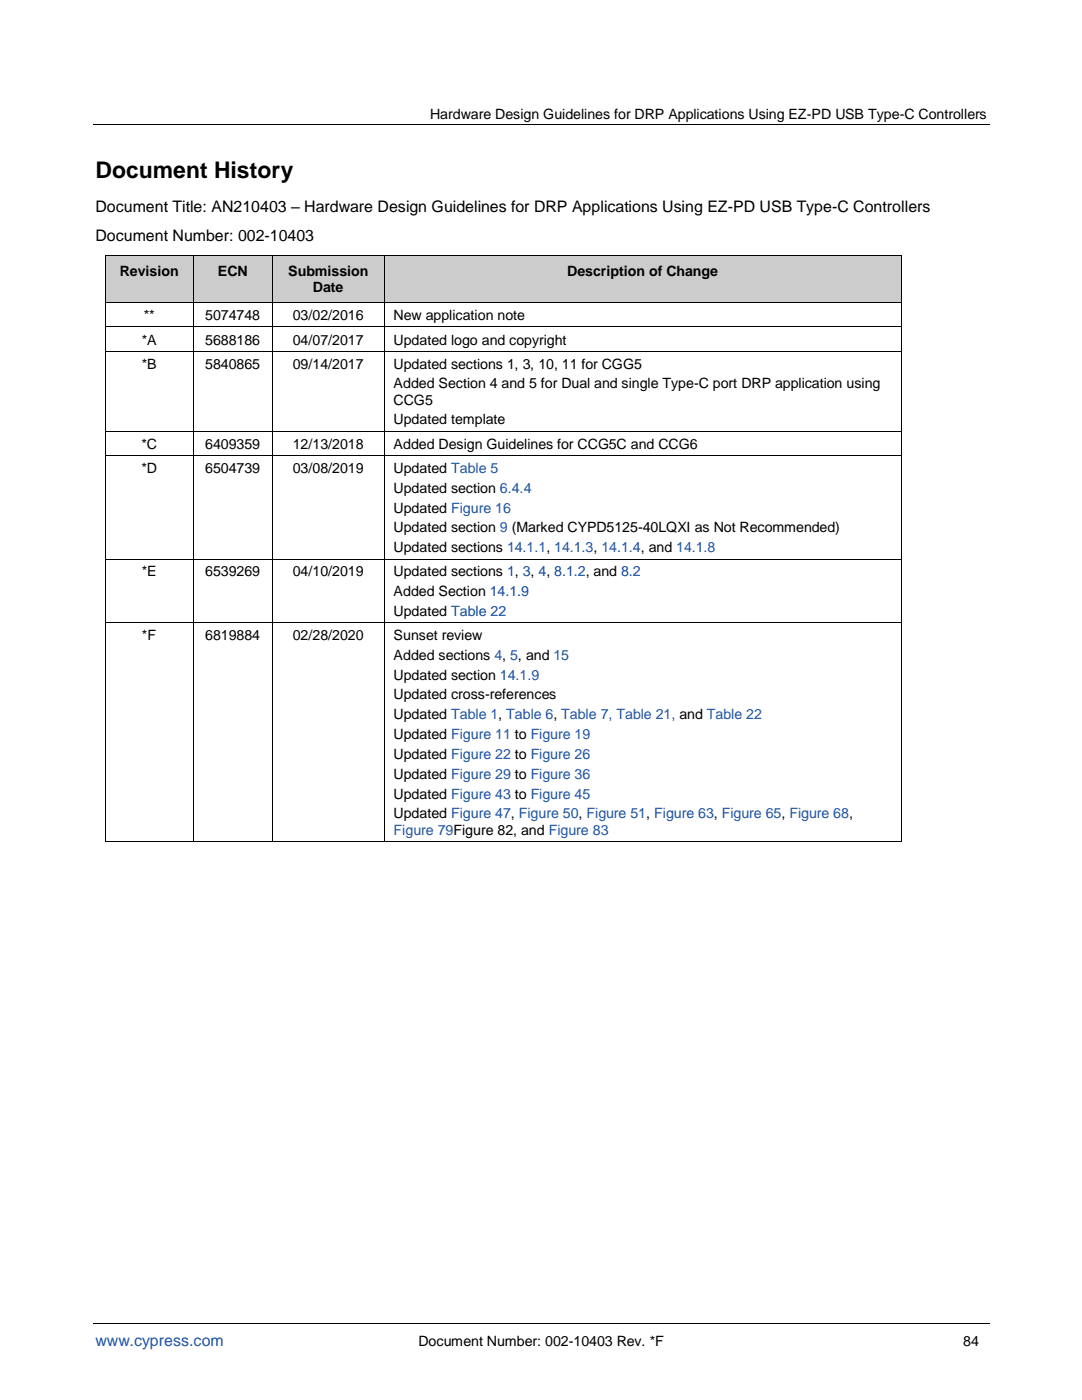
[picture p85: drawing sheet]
<svg xmlns="http://www.w3.org/2000/svg" width="216mm" height="279mm" viewBox="0 0 216 279" stroke-linecap="round" stroke-linejoin="round" font-family="sans-serif">
<defs><g id="words">
<text font-size="4.6" x="19" y="35.5">Document History</text>
<g font-size="3.2">
<text x="19" y="42.3">Document Title: AN210403 – Hardware Design Guidelines for DRP Applications Using EZ-PD USB Type-C Controllers</text>
<text x="19" y="48.1">Document Number: 002-10403</text>
</g>
<text font-size="3.2" fill="#1f52a2" x="19" y="268.6">www.cypress.com</text>
<g font-size="2.8">
<text x="85.8" y="23.7">Hardware Design Guidelines for DRP Applications Using EZ-PD USB Type-C Controllers</text>
<text x="23.9" y="55.1">Revision</text>
<text x="43.5" y="55.1">ECN</text>
<text x="57.5" y="55.1">Submission</text>
<text x="62.4" y="58.3">Date</text>
<text x="113.2" y="55.1">Description of Change</text>
<text x="28.7" y="63.9">**</text>
<text x="40.9" y="63.9">5074748</text>
<text x="58.4" y="63.9">03/02/2016</text>
<text x="78.5" y="63.9">New application note</text>
<text x="28.3" y="68.8">*A</text>
<text x="40.9" y="68.8">5688186</text>
<text x="58.4" y="68.8">04/07/2017</text>
<text x="78.5" y="68.8">Updated logo and copyright</text>
<text x="28.3" y="73.6">*B</text>
<text x="40.9" y="73.6">5840865</text>
<text x="58.4" y="73.6">09/14/2017</text>
<text x="78.5" y="73.6">Updated sections 1, 3, 10, 11 for CGG5</text>
<text x="78.5" y="77.5">Added Section 4 and 5 for Dual and single Type-C port DRP application using</text>
<text x="78.5" y="80.7">CCG5</text>
<text x="28.2" y="89.5">*C</text>
<text x="40.9" y="89.5">6409359</text>
<text x="58.4" y="89.5">12/13/2018</text>
<text x="78.5" y="84.7">Updated template</text>
<text x="78.5" y="89.5">Added Design Guidelines for CCG5C and CCG6</text>
<text x="28.2" y="94.4">*D</text>
<text x="40.9" y="94.4">6504739</text>
<text x="58.4" y="94.4">03/08/2019</text>
<text x="78.5" y="94.4">Updated Table 5</text>
<text x="78.5" y="98.3">Updated section 6.4.4</text>
<text x="78.5" y="102.3">Updated Figure 16</text>
<text x="78.5" y="106.2">Updated section 9 (Marked CYPD5125-40LQXI as Not Recommended)</text>
<text x="78.5" y="110.2">Updated sections 14.1.1, 14.1.3, 14.1.4, and 14.1.8</text>
<text x="28.3" y="115">*E</text>
<text x="40.9" y="115">6539269</text>
<text x="58.4" y="115">04/10/2019</text>
<text x="78.5" y="115">Updated sections 1, 3, 4, 8.1.2, and 8.2</text>
<text x="78.5" y="119">Added Section 14.1.9</text>
<text x="78.5" y="122.9">Updated Table 22</text>
<text x="28.3" y="127.8">*F</text>
<text x="40.9" y="127.8">6819884</text>
<text x="58.4" y="127.8">02/28/2020</text>
<text x="78.5" y="127.8">Sunset review</text>
<text x="78.5" y="131.7">Added sections 4, 5, and 15</text>
<text x="78.5" y="135.7">Updated section 14.1.9</text>
<text x="78.5" y="139.6">Updated cross-references</text>
<text x="78.5" y="143.6">Updated Table 1, Table 6, Table 7, Table 21, and Table 22</text>
<text x="78.5" y="147.5">Updated Figure 11 to Figure 19</text>
<text x="78.5" y="151.4">Updated Figure 22 to Figure 26</text>
<text x="78.5" y="155.4">Updated Figure 29 to Figure 36</text>
<text x="78.5" y="159.4">Updated Figure 43 to Figure 45</text>
<text x="78.5" y="163.3">Updated Figure 47, Figure 50, Figure 51, Figure 63, Figure 65, Figure 68,</text>
<text x="83.5" y="268.6">Document Number: 002-10403 Rev. *F</text>
<text x="192.2" y="268.6">84</text>
</g>
<text font-size="2.8" fill="#1f51a2" x="78.5" y="166.6">Figure 79Figure 82, and Figure 83</text>
</g></defs>
<path d="M18.5 24.8h178.9M18.5 264.2h178.9" fill="none" stroke="#000" stroke-width=".2"/>
<path d="M10.8 7.8h6.1v22.2h-6.1z" fill-rule="evenodd" fill="#fff"/>
<g fill="#ccc">
<path d="M21.1 51h17.3v9.3h-17.3z" fill-rule="evenodd"/>
<path d="M23 51h13.6v6.1h-13.6z" fill-rule="evenodd"/>
<path d="M38.6 51h15.7v9.3h-15.7z" fill-rule="evenodd"/>
<path d="M40.4 51h12.1v6.1h-12.1z" fill-rule="evenodd"/>
<path d="M54.5 51h22v9.3h-22z" fill-rule="evenodd"/>
<path d="M56.3 51h18.4v4.7h-18.4z" fill-rule="evenodd"/>
<path d="M56.3 55.7h18.4v4.6h-18.4z" fill-rule="evenodd"/>
<path d="M76.7 51h103v9.3h-103z" fill-rule="evenodd"/>
<path d="M78.5 51h99.4v6.1h-99.4z" fill-rule="evenodd"/>
</g>
<g fill="#000">
<path d="M21 50.8h.1v.2h-.1z" fill-rule="evenodd"/>
<path d="M21 50.8h.1v.2h-.1z" fill-rule="evenodd"/>
<path d="M38.4 50.8h.2v.2h-.2z" fill-rule="evenodd"/>
<path d="M54.3 50.8h.2v.2h-.2z" fill-rule="evenodd"/>
<path d="M76.6 50.8h.1v.2h-.1z" fill-rule="evenodd"/>
<path d="M179.7 50.8h.2v.2h-.2z" fill-rule="evenodd"/>
<path d="M179.7 50.8h.2v.2h-.2z" fill-rule="evenodd"/>
<path d="M21 60.3h.1v.2h-.1z" fill-rule="evenodd"/>
<path d="M21 65.2h.1v.1h-.1z" fill-rule="evenodd"/>
<path d="M21 70h.1v.2h-.1z" fill-rule="evenodd"/>
<path d="M38.4 60.3h.2v.2h-.2z" fill-rule="evenodd"/>
<path d="M38.4 65.2h.2v.1h-.2z" fill-rule="evenodd"/>
<path d="M38.4 70h.2v.2h-.2z" fill-rule="evenodd"/>
<path d="M54.3 60.3h.2v.2h-.2z" fill-rule="evenodd"/>
<path d="M54.3 65.2h.2v.1h-.2z" fill-rule="evenodd"/>
<path d="M54.3 70h.2v.2h-.2z" fill-rule="evenodd"/>
<path d="M76.6 60.3h.1v.2h-.1z" fill-rule="evenodd"/>
<path d="M76.6 65.2h.1v.1h-.1z" fill-rule="evenodd"/>
<path d="M76.6 70h.1v.2h-.1z" fill-rule="evenodd"/>
<path d="M179.7 60.3h.2v.2h-.2z" fill-rule="evenodd"/>
<path d="M179.7 65.2h.2v.1h-.2z" fill-rule="evenodd"/>
<path d="M179.7 70h.2v.2h-.2z" fill-rule="evenodd"/>
<path d="M21 86h.1v.2h-.1z" fill-rule="evenodd"/>
<path d="M21 90.8h.1v.2h-.1z" fill-rule="evenodd"/>
<path d="M38.4 86h.2v.2h-.2z" fill-rule="evenodd"/>
<path d="M38.4 90.8h.2v.2h-.2z" fill-rule="evenodd"/>
<path d="M54.3 86h.2v.2h-.2z" fill-rule="evenodd"/>
<path d="M54.3 90.8h.2v.2h-.2z" fill-rule="evenodd"/>
<path d="M76.6 86h.1v.2h-.1z" fill-rule="evenodd"/>
<path d="M76.6 90.8h.1v.2h-.1z" fill-rule="evenodd"/>
<path d="M179.7 86h.2v.2h-.2z" fill-rule="evenodd"/>
<path d="M179.7 90.8h.2v.2h-.2z" fill-rule="evenodd"/>
<path d="M21 111.5h.1v.2h-.1z" fill-rule="evenodd"/>
<path d="M38.4 111.5h.2v.2h-.2z" fill-rule="evenodd"/>
<path d="M54.3 111.5h.2v.2h-.2z" fill-rule="evenodd"/>
<path d="M76.6 111.5h.1v.2h-.1z" fill-rule="evenodd"/>
<path d="M179.7 111.5h.2v.2h-.2z" fill-rule="evenodd"/>
<path d="M21 124.2h.1v.2h-.1z" fill-rule="evenodd"/>
<path d="M38.4 124.2h.2v.2h-.2z" fill-rule="evenodd"/>
<path d="M54.3 124.2h.2v.2h-.2z" fill-rule="evenodd"/>
<path d="M76.6 124.2h.1v.2h-.1z" fill-rule="evenodd"/>
<path d="M179.7 124.2h.2v.2h-.2z" fill-rule="evenodd"/>
<path d="M21 167.9h.1v.1h-.1z" fill-rule="evenodd"/>
<path d="M21 167.9h.1v.1h-.1z" fill-rule="evenodd"/>
<path d="M38.4 167.9h.2v.1h-.2z" fill-rule="evenodd"/>
<path d="M54.3 167.9h.2v.1h-.2z" fill-rule="evenodd"/>
<path d="M76.6 167.9h.1v.1h-.1z" fill-rule="evenodd"/>
<path d="M179.7 167.9h.2v.1h-.2z" fill-rule="evenodd"/>
<path d="M179.7 167.9h.2v.1h-.2z" fill-rule="evenodd"/>
</g>
<g fill="none" stroke="#000" stroke-width=".2">
<path d="M21 51v9.3M21.1 50.9h17.3M38.5 51v9.3M38.6 50.9h15.7M54.4 51v9.3M54.5 50.9h22.1M76.6 51v9.3M76.7 50.9h103M179.8 51v9.3M21 60.5v4.7M21 65.3v4.7M21 70.2v15.8"/>
<path d="M21.1 60.4h17.3M21.1 65.2h17.3M21.1 70.1h17.3M38.5 60.5v4.7M38.5 65.3v4.7M38.5 70.2v15.8M38.6 60.4h15.7M38.6 65.2h15.7M38.6 70.1h15.7M54.4 60.5v4.7M54.4 65.3v4.7M54.4 70.2v15.8"/>
<path d="M54.5 60.4h22.1M54.5 65.2h22.1M54.5 70.1h22.1M76.6 60.5v4.7M76.6 65.3v4.7M76.6 70.2v15.8M76.7 60.4h103M76.7 65.2h103M76.7 70.1h103M179.8 60.5v4.7M179.8 65.3v4.7M179.8 70.2v15.8"/>
<path d="M21 86.2v4.6M21 91v20.5M21.1 86.1h17.3M21.1 90.9h17.3M38.5 86.2v4.6M38.5 91v20.5M38.6 86.1h15.7M38.6 90.9h15.7M54.4 86.2v4.6M54.4 91v20.5M54.5 86.1h22.1M54.5 90.9h22.1"/>
<path d="M76.6 86.2v4.6M76.6 91v20.5M76.7 86.1h103M76.7 90.9h103M179.8 86.2v4.6M179.8 91v20.5M21 111.7v12.5M21.1 111.6h17.3M38.5 111.7v12.5M38.6 111.6h15.7M54.4 111.7v12.5M54.5 111.6h22.1"/>
<path d="M76.6 111.7v12.5M76.7 111.6h103M179.8 111.7v12.5M21 124.4v43.5M21.1 124.3h17.3M38.5 124.4v43.5M38.6 124.3h15.7M54.4 124.4v43.5M54.5 124.3h22.1M76.6 124.4v43.5M76.7 124.3h103M179.8 124.4v43.5"/>
<path d="M21.1 168h17.3M38.6 168h15.7M54.5 168h22.1M76.7 168h103"/>
</g>
<use href="#words"/>
</svg>
